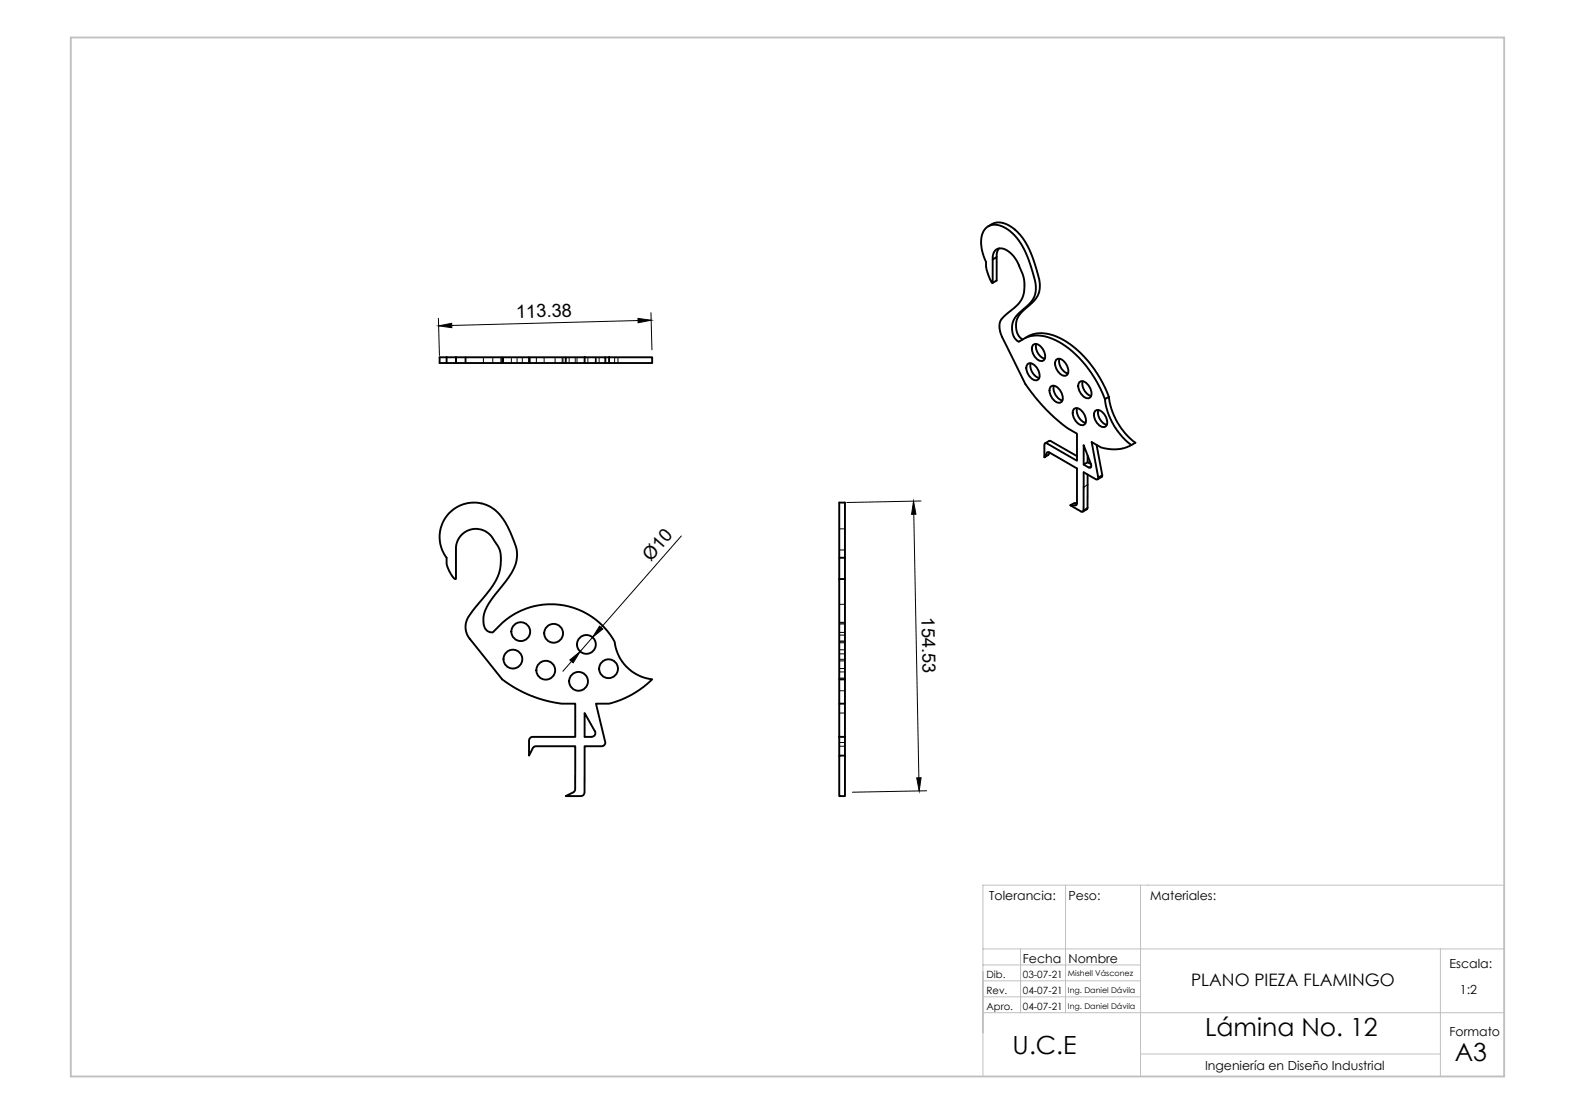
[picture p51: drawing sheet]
<svg xmlns="http://www.w3.org/2000/svg" width="420mm" height="297mm" viewBox="0 0 420 297" stroke-linecap="round" stroke-linejoin="round" font-family="sans-serif">
<defs><g id="words">
<g font-size="6.7">
<text x="270" y="281">U.C.E</text>
<text x="321.3" y="276.2">Lámina No. 12</text>
<text x="387.9" y="282.8">A3</text>
</g>
<g font-size="4.9">
<text x="137.6" y="84.8" transform="rotate(-2 137.6 84.8)">113.38</text>
<text x="173.5" y="149.7" transform="rotate(-49 173.5 149.7)">Ø10</text>
<text x="245.8" y="164.6" transform="rotate(89 245.8 164.6)">154.53</text>
</g>
<text font-size="4.6" x="317.6" y="262.9">PLANO PIEZA FLAMINGO</text>
<g font-size="3.3">
<text x="263.8" y="240">Tolerancia:</text>
<text x="284.9" y="240">Peso:</text>
<text x="306.7" y="240">Materiales:</text>
<text x="272.8" y="256.8">Fecha</text>
<text x="284.9" y="256.8">Nombre</text>
<text x="386.5" y="258.1">Escala:</text>
<text x="389.3" y="265.1">1:2</text>
<text x="386.5" y="276.2">Formato</text>
<text x="321.3" y="285.3">Ingeniería en Diseño Industrial</text>
</g>
<g font-size="2.7">
<text x="263.1" y="260.8">Dib.</text>
<text x="272.8" y="260.8">03-07-21</text>
<text x="263.1" y="265.1">Rev.</text>
<text x="263.1" y="269.2">Apro.</text>
<text x="272.8" y="265">04-07-21</text>
<text x="272.8" y="269.2">04-07-21</text>
</g>
<g font-size="2.1">
<text x="284.8" y="260.3">Mishell Vásconez</text>
<text x="284.8" y="264.6">Ing. Daniel Dávila</text>
<text x="284.8" y="268.9">Ing. Daniel Dávila</text>
</g>
</g></defs>
<!-- layer: Capa 1 -->
<path d="M262.1 236h139v51h-139zM284.1 236v34M304.1 236v51M262.1 253h139M262.1 257.3h42M272.1 253v17M384.1 253v34M262.1 270h139M262.1 261.5h42M262.1 265.8h42M304.1 281h80" fill="none" stroke="#c0c0c0" stroke-width=".27"/>
<path d="M18.9 10h382.2v277h-382.2z" fill="none" stroke="#c0c0c0" stroke-width=".5"/>
<g fill="none" stroke="#000" stroke-width=".51">
<path d="M263.5 60.3l1.6-.8 1.6-.2 1.7 .5 2.2 1.4 1.4 1.4 1.6 2.3 1.3 2.7 1.2 3.2 1.2 4.7-.1 1.6-.2 1.2-1.1 1.8-4 3.8-.9 1.9-.1 1.2 .3 1.5 .5 1.2 1 .8M264.7 75.4l1.1-.7v-6.2l-1.1 .7 .2-1.5 .4-.8 .6-.5 .6-.2 1.1 .1 2 1.3 1.6 2 1.6 3.9 .4 1.7v1.4l-.3 2-.9 1.8-1.2 1.4-2.9 2.4-1.1 1.3-.3 1.7 .5 2 6.4 13.2 1.6 2.1 3.1 3.7 3.2 3.3 3.4 2.7 2.5 1.4v7.2l-8.2-4.7-.3 .1-.2 .3v3.4M264.7 69.2l-.1 6.2-.7-1.2-.8-2.4-.2-2-1.1-3.2-.2-2.7 .5-2 .9-1.2 1.2-.7 1.5-.1 1.9 .6 1.4 .9 1.5 1.3 1.2 1.4 1.4 2.3 1 2.3 2 6.7 .1 2.2-.6 1.9-1.1 1.5-3.3 3.1-1 1.5-.3 1v1.4l.2 1.2 .5 .9 1.1 1 3.6-2 2.9-.3 3 .7 3.1 1.5 2.9 2.3 3.4 3.5 2.7 3.9 2.4 5.1M266.4 66.2l-.5 1.1-.1 1.2M119.1 96.8h2.5M119.1 95.3h2.5M119.1 95.3v1.5M119.1 95.3h-1.9v1.5h1.9M121.6 96.8h12.3M121.6 95.3h12.3M121.6 95.3v1.5M124.1 95.3v1.5"/>
<path d="M133.9 96.8h7.2M141.1 96.8h9.8M141.1 95.3h-7.2v1.5M150.9 95.3h-9.8v1.5M150.9 96.8h5M155.9 96.8h.1M155.9 95.3h.1M155.9 95.3h-5v1.5M155.9 95.3h5.5v1.5h-5.5zM161.4 96.8h1M161.4 95.3h1M162.4 95.3h11.5v1.5h-11.5z"/>
<path d="M273.4 90.1l1.7-.5 1.7-.2 1.6 .2 1.7 .5 3.1 1.5 2.2 1.6 1.7 1.5 2.3 2.5 1.6 2.2 2.5 4.3 1.1 2.7 1.1-.6 .4 2.2 .6 2 1.9 3.7 2.1 2.6 2.1 1.7-1.1 .6-.2-.1-1.8-1.6-1.8-2.2-1.3-2.1-.9-2-.8-2.4-.3-1.8M273.9 97.2a1.57 1.57 0 0 1 2.5 .7l.3 .5a2.22 2.22 0 0 1 0 2.9 2.21 2.21 0 0 1-2.5-1.5 2.81 2.81 0 0 1-.3-2.6zM274.8 96.8a3.5 3.5 0 0 0 2.3 4M275.4 92.1a1.57 1.57 0 0 1 2.4 .6l.4 .6a2.22 2.22 0 0 1 0 2.9 2.21 2.21 0 0 1-2.5-1.5 2.81 2.81 0 0 1-.3-2.6zM276.3 91.7a3.5 3.5 0 0 0 2.3 3.9M281.6 96a1.57 1.57 0 0 1 2.4 .7l.4 .5a2.22 2.22 0 0 1 0 2.9 2.21 2.21 0 0 1-2.5-1.5 2.81 2.81 0 0 1-.3-2.6zM282.5 95.6a3.5 3.5 0 0 0 2.3 4M278.7 118.2l1.1-.7 .4 .1 7 4M280.1 103.2a1.57 1.57 0 0 1 2.4 .7l.4 .5a2.22 2.22 0 0 1 0 2.9 2.21 2.21 0 0 1-2.5-1.5 2.81 2.81 0 0 1-.3-2.6zM281 102.8a3.5 3.5 0 0 0 2.3 4M286.3 109.2a1.57 1.57 0 0 1 2.4 .6l.4 .6a2.22 2.22 0 0 1 0 2.9 2.21 2.21 0 0 1-2.5-1.5 2.81 2.81 0 0 1-.3-2.6zM287.2 108.8a3.5 3.5 0 0 0 2.3 3.9"/>
<path d="M287.8 102a1.57 1.57 0 0 1 2.4 .7l.4 .5a2.22 2.22 0 0 1 0 2.9 2.21 2.21 0 0 1-2.6-1.5 2.81 2.81 0 0 1-.2-2.6zM288.7 101.6a3.5 3.5 0 0 0 2.3 4M292 109.7a1.57 1.57 0 0 1 2.4 .6l.3 .6a2.22 2.22 0 0 1 0 2.9 2.21 2.21 0 0 1-2.5-1.5 2.81 2.81 0 0 1-.2-2.6zM292.4 118.6l1.5 8.1M292.9 109.3a3.5 3.5 0 0 0 2.3 4M301.7 118.6l-2.5 1-2.7 .2-2.9-.5-2.5-1.4 1.8 9.4 1-.6-.1 .5-1.1 .6M119.7 136.8l2.5-1.8 2.6-.9h2.9l2.7 .8 1.9 1.3 1.9 2.2 2 3.8 1.3 3.4 .4 2.8-.3 1.6-.6 1.6-1.5 2.6-5 6.5-1.2 2.4-.3 1.2-.1 1.8 .4 1.4 .6 .6 .6 .4 .9 .1 3.9-3.7 2.3-1.4 2.5-1.2 3.2-.9 4.4-.3 4 .6 3.8 1.4 3.7 2.4 2.9 2.9a7.9 7.9 0 0 1 2.3 4.9l1.5 3 2.4 2.5 2.5 1.5 3.1 .8-3.7 3-4.4 2.4-3.4 1.1h-3.5l2.5 10.7-.4 .5-.5 .2h-4.6l-.1 12.5-.3 .5-.5 .2h-4.1l2-1 .5-.6v-11.6h-10.7l-.6 .4-1 2.1v-4.2l.3-.6 .5-.2h11.5v-8.9h-3.8l-4.2-.9-4.4-1.5-4.2-2.1-2.9-2-8.9-11.1-.8-2.1v-1.3l.2-1.1 1.7-2.8 4.3-5.2 1.9-2.9 .7-1.5 .4-1.7 .1-3.8-.5-1.6-1.7-2.7-1.7-1.6-1.3-.5-1.7-.2-1.1 .2-1.4 .6-1 .7-.7 .9-.7 1.8-.1 9-.1 .2-.3-.1-1-1.3-.8-1.7-.3-1.1v-1.5l-1.3-2.5-.6-2.4 .2-2.2 .4-1.7 .8-1.6zM223.8 134h1.5v14.7h-1.5zM279.9 120.7l-.3 .6-1.1 .6 .7-1.2 .5-.1 7.5 4.3v9.5l-.3 .3h-1.5M290 123.2l-1 .7v-5.2l1.9 5M290 126.5v9l-.2 .3-1.1 .6M290 121.5v1.7"/>
<path d="M290 123.2l.9 .5M290.9 123.8l.1 .6-.5 .3-1.5-.8M292.9 127.3l-.1 .4-.5 .1-3.3-1.9v10.2l-.2 .3h-.5l-2.9-1.7 1.1-.6h.7M223.8 154.4v26.7h1.5v6.5M223.8 148.7v5.7M223.8 154.4h1.5M225.3 154.4v26.7M225.3 148.7v5.7M158.6 195l-2.7-4.9v6.4h1.9M158.6 194.9a1.01 1.01 0 0 1-.8 1.5M223.8 196.5v5M223.8 187.6v8.9"/>
<path d="M223.8 181.1v6.5h1.5v8.9M223.8 196.5h1.5M225.3 196.5v5M223.8 201.5h1.5v10.7h-1.5z"/>
<circle cx="136.8" cy="175.7" r="2.51"/>
<circle cx="138.9" cy="168.4" r="2.51"/>
<circle cx="145.5" cy="178.7" r="2.51"/>
<circle cx="147.6" cy="168.8" r="2.51"/>
<circle cx="156.4" cy="171.8" r="2.51"/>
<circle cx="162.3" cy="178.3" r="2.51"/>
<circle cx="154.3" cy="181.7" r="2.51"/>
</g>
<g fill="none" stroke="#000" stroke-width=".27">
<path d="M116.9 84.9l.3 9.9M117 86.9l3.4-.7 .1 1.2zM121.6 95.3v1.5M128.9 95.3v1.5M131.4 95.3v1.5M133.6 95.3v1.5M134.3 95.3v1.5M136.4 95.3v1.5M137.9 95.3v1.5M139.3 95.3v1.5M141.4 95.3v1.5M143 95.3v1.5"/>
<path d="M145.1 95.3v1.5M148 95.3v1.5M149.9 95.3v1.5M150.1 95.3v1.5M151.8 95.3v1.5M153.4 95.3v1.5M153.9 95.3v1.5M156.8 95.3v1.5M158.8 95.3v1.5M158.9 95.3v1.5M159.8 95.3v1.5M163.9 95.3v1.5"/>
<path d="M164.8 95.3v1.5M170.1 84.9l3.5 .5-3.4 .7zM170.1 85.5l-49.6 1.3M173.6 83.4l.2 9.9M243.6 133.6l.6 3.5h-1.1zM243.7 137.1l1.3 70.3M245.6 133.6l-19.8 .4M287.1 134.5l-.3 .2M290 135.3l-1 .6M290 129.3l-1 .6M291 124.2l-.7 .4M181.7 142.9l-21.4 24.4"/>
<path d="M223.8 146.6h1.5M223.8 141h1.5M152 175.9l2.7-2.2-1.8 3zM152.4 176.3l-2.3 2.7M158 169.9l-3.3 3.8M159.9 166.9l.8 .8-2.7 2.2zM223.8 168.6h1.5M223.8 166.1h1.5M223.8 171.1h1.5M223.8 166.4h1.5M223.8 171.4h1.5M223.8 175.8h1.5"/>
<path d="M223.8 179.1h1.5M223.8 173.2h1.5M223.8 178.2h1.5M223.8 176.2h1.5M223.8 165.9h1.5M223.8 170.9h1.5M223.8 169.3h1.5M223.8 174.3h1.5M223.8 161.1h1.5M223.8 190.1h1.5M223.8 198h1.5M223.8 180.8h1.5"/>
<path d="M223.8 184.2h1.5M223.8 181.2h1.5M223.8 199h1.5M244.5 207.4h1.1l-.5 3.5zM247.1 210.8l-19.8 .4"/>
<circle cx="119.1" cy="95.3" r=".11"/>
<circle cx="119.1" cy="96.8" r=".11"/>
<circle cx="121.6" cy="95.3" r=".11"/>
<circle cx="121.6" cy="96.8" r=".11"/>
<circle cx="223.8" cy="196.5" r=".11"/>
<circle cx="225.3" cy="196.5" r=".11"/>
</g>
<g fill="#000">
<path d="M117 86.9l3.4-.7 .1 1.2zM170.1 84.9l3.5 .5-3.4 .7zM243.6 133.6l.6 3.5h-1.1zM152 175.9l2.7-2.2-1.8 3zM159.9 166.9l.8 .8-2.7 2.2zM244.5 207.4h1.1l-.5 3.5z"/>
<circle cx="119.1" cy="95.3" r=".11"/>
<circle cx="119.1" cy="96.8" r=".11"/>
<circle cx="121.6" cy="96.8" r=".11"/>
<circle cx="121.6" cy="95.3" r=".11"/>
<circle cx="223.8" cy="196.5" r=".11"/>
<circle cx="225.3" cy="196.5" r=".11"/>
</g>
<use href="#words"/>
</svg>
